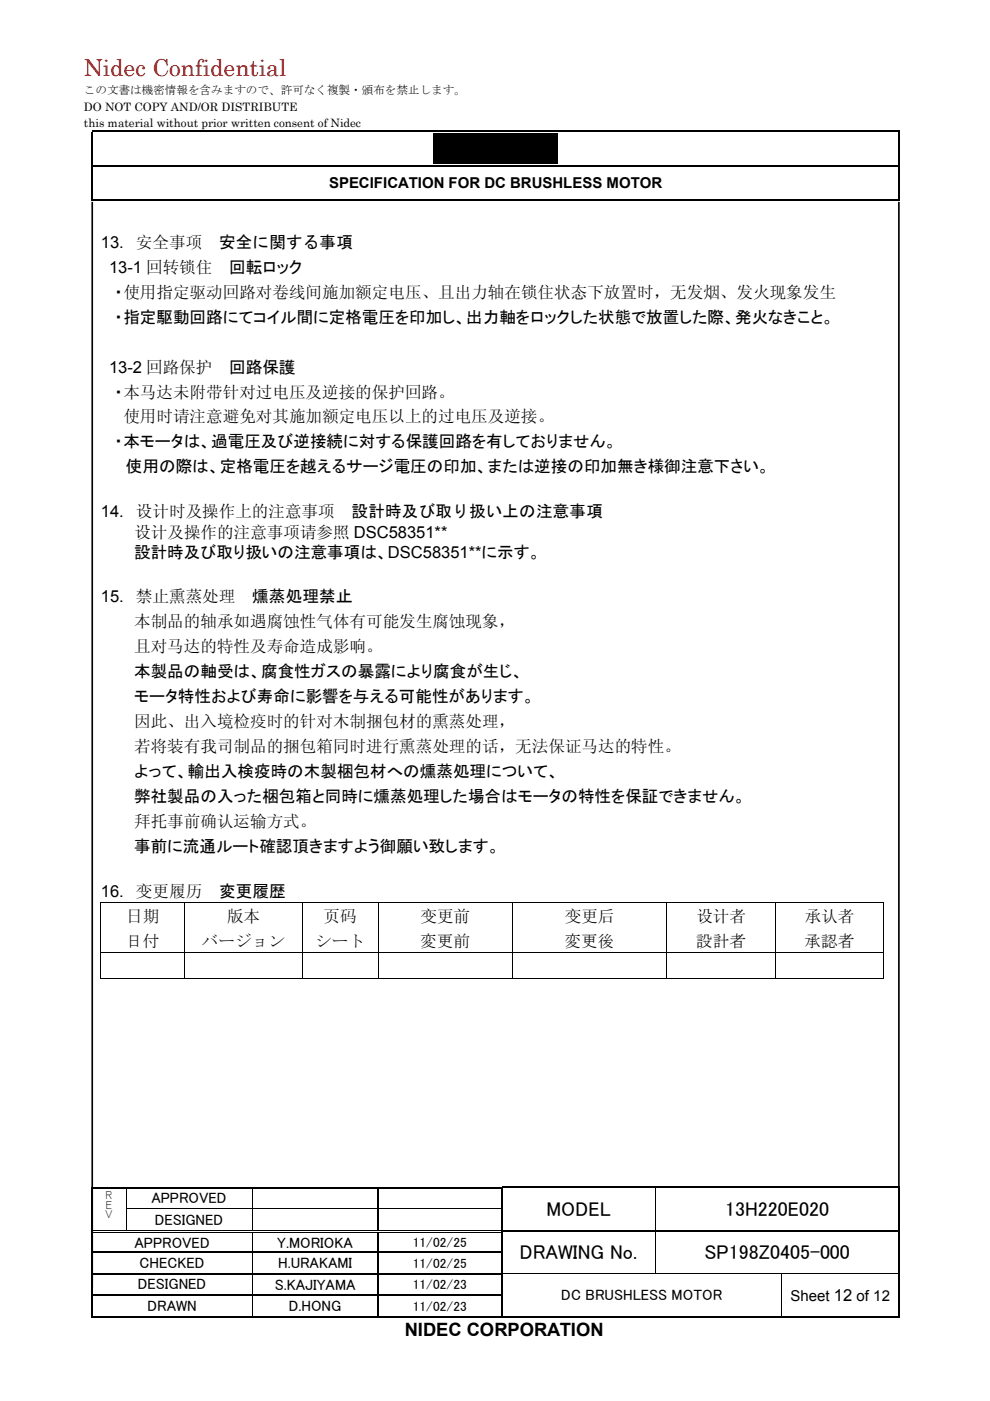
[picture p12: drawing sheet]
<svg xmlns="http://www.w3.org/2000/svg" width="210mm" height="297mm" viewBox="0 0 210 297" stroke-linecap="round" stroke-linejoin="round" font-family="sans-serif">
<defs><g id="words">
<text font-size="5" fill="#f00" x="17.8" y="16.2">Nidec Confidential</text>
<g font-size="4.2">
<text x="115.9" y="257.7">MODEL</text>
<text x="153.8" y="257.7">13H220E020</text>
<text x="110.2" y="266.9">DRAWING No.</text>
<text x="149.4" y="266.9">SP198Z0405-000</text>
</g>
<text font-size="3.9" x="85.8" y="283.2">NIDEC CORPORATION</text>
<g font-size="3.5">
<text x="21.4" y="52.5">13.</text>
<text x="28.8" y="52.5">安全事项</text>
<text x="46.4" y="52.5">安全に関する事項</text>
<text x="23.1" y="57.8">13-1 回转锁住</text>
<text x="48.6" y="57.8">回転ロック</text>
<text x="24.3" y="63.1">・使用指定驱动回路对卷线间施加额定电压、且出力轴在锁住状态下放置时，无发烟、发火现象发生</text>
<text x="24.3" y="68.4">・指定駆動回路にてコイル間に定格電圧を印加し、出力軸をロックした状態で放置した際、発火なきこと。</text>
<text x="23.1" y="79">13-2 回路保护</text>
<text x="48.6" y="79">回路保護</text>
<text x="24.3" y="84.3">・本马达未附带针对过电压及逆接的保护回路。</text>
<text x="26.2" y="89.6">使用时请注意避免对其施加额定电压以上的过电压及逆接。</text>
<text x="24.3" y="94.9">・本モータは、過電圧及び逆接続に対する保護回路を有しておりません。</text>
<text x="26.7" y="100.2">使用の際は、定格電圧を越えるサージ電圧の印加、または逆接の印加無き様御注意下さい。</text>
<text x="21.4" y="109.7">14.</text>
<text x="28.8" y="109.7">设计时及操作上的注意事项</text>
<text x="74.5" y="109.7">設計時及び取り扱い上の注意事項</text>
<text x="28.4" y="118.4">設計時及び取り扱いの注意事項は、DSC58351**に示す。</text>
<text x="28.5" y="114.1">设计及操作的注意事项请参照 DSC58351**</text>
<text x="21.4" y="127.7">15.</text>
<text x="28.8" y="127.7">禁止熏蒸处理</text>
<text x="53.5" y="127.7">燻蒸処理禁止</text>
<text x="28.4" y="133">本制品的轴承如遇腐蚀性气体有可能发生腐蚀现象，</text>
<text x="28.4" y="138.3">且对马达的特性及寿命造成影响。</text>
<text x="28.4" y="143.6">本製品の軸受は、腐食性ガスの暴露により腐食が生じ、</text>
<text x="28.4" y="148.8">モータ特性および寿命に影響を与える可能性があります。</text>
<text x="28.4" y="154.1">因此、出入境检疫时的针对木制捆包材的熏蒸处理，</text>
<text x="28.4" y="159.4">若将装有我司制品的捆包箱同时进行熏蒸处理的话，无法保证马达的特性。</text>
<text x="28.4" y="164.7">よって、輸出入検疫時の木製梱包材への燻蒸処理について、</text>
<text x="28.4" y="170">弊社製品の入った梱包箱と同時に燻蒸処理した場合はモータの特性を保証できません。</text>
<text x="28.4" y="175.3">拜托事前确认运输方式。</text>
<text x="28.4" y="180.6">事前に流通ルート確認頂きますよう御願い致します。</text>
<text x="21.4" y="190.1">16.</text>
<text x="28.8" y="190.1">变更履历</text>
<text x="46.4" y="190.1">変更履歴</text>
<text x="26.8" y="195.6">日期</text>
<text x="48.1" y="195.6">版本</text>
<text x="68.6" y="195.6">页码</text>
<text x="89.2" y="195.6">变更前</text>
<text x="119.8" y="195.6">变更后</text>
<text x="147.7" y="195.6">设计者</text>
<text x="170.6" y="195.6">承认者</text>
<text x="26.7" y="200.9">日付</text>
<text x="42.8" y="200.9">バージョン</text>
<text x="66.8" y="200.9">シート</text>
<text x="89.1" y="200.9">変更前</text>
<text x="119.7" y="200.9">変更後</text>
<text x="147.6" y="200.9">設計者</text>
<text x="170.6" y="200.9">承認者</text>
</g>
<g font-size="3.2">
<text x="69.8" y="39.9">SPECIFICATION FOR DC BRUSHLESS MOTOR</text>
<text x="32.1" y="255.1">APPROVED</text>
<text x="32.8" y="259.6">DESIGNED</text>
<text x="28.5" y="264.5">APPROVED</text>
<text x="29.6" y="268.8">CHECKED</text>
<text x="58.8" y="264.5">Y.MORIOKA</text>
<text x="59" y="268.9">H.URAKAMI</text>
<text x="29.2" y="273.4">DESIGNED</text>
<text x="58.2" y="273.5">S.KAJIYAMA</text>
<text x="119" y="275.6">DC BRUSHLESS MOTOR</text>
<text x="167.6" y="275.8">Sheet 12 of 12</text>
<text x="31.3" y="278">DRAWN</text>
<text x="61.2" y="278">D.HONG</text>
</g>
<g font-size="2.8">
<text x="87.5" y="264.4">11/02/25</text>
<text x="87.5" y="268.8">11/02/25</text>
<text x="87.5" y="273.4">11/02/23</text>
<text x="87.5" y="278">11/02/23</text>
</g>
<g font-size="2.5">
<text x="17.8" y="20">この文書は機密情報を含みますので、許可なく複製・頒布を禁止します。</text>
<text x="17.8" y="23.5">DO NOT COPY AND/OR DISTRIBUTE</text>
<text x="17.8" y="27">this material without prior written consent of Nidec</text>
<text x="21.9" y="254.3">Ｒ</text>
<text x="21.9" y="256.4">Ｅ</text>
<text x="21.9" y="258.5">Ｖ</text>
</g>
</g></defs>
<path d="M91.9 28.2h26.5v6.5h-26.5z" fill-rule="evenodd" fill="#000"/>
<g fill="none" stroke="#000" stroke-width=".25">
<path d="M19.4 27.8h171.1M190.6 27.9v7M190.6 35.3v6.9M80.2 252v4.2M80.2 256.5v4.3M106.6 251.8h32.2M139.1 251.8h51.4M190.6 252v4.2M190.6 256.5v4.3M19.8 265.5h33.6M19.8 270.1h33.6M19.8 274.7h33.6"/>
<path d="M53.6 265.5h26.5M53.6 270.1h26.5M53.6 274.7h26.5M80.2 261.4v4M80.2 265.6v4.4M80.2 270.2v4.3M80.2 274.8v4.3M80.3 265.5h25.9M80.3 270.1h25.9M80.3 274.7h25.9M106.6 260.9h32.2M106.6 279.2h59"/>
<path d="M139.1 260.9h51.4M165.8 279.2h24.7M190.6 261.4v4M190.6 265.6v4.4M190.6 270.2v4.3M190.6 274.8v4.3"/>
</g>
<g fill="#000">
<path d="M19.4 34.9h.4v.4h-.4zM190.5 27.7h.3v.2h-.3zM190.5 34.9h.3v.4h-.3zM19.4 42.2h.4v.4h-.4zM190.5 42.2h.3v.4h-.3zM21.3 191.2h.2v.1h-.2zM39.1 191.2h.2v.1h-.2zM64 191.2h.2v.1h-.2zM80.1 191.2h.2v.1h-.2zM108.6 191.2h.2v.1h-.2zM141.3 191.2h.2v.1h-.2zM164.3 191.2h.2v.1h-.2z"/>
<path d="M187.3 191.2h.2v.1h-.2zM21.3 201.9h.2v.2h-.2zM21.3 207.4h.2v.2h-.2zM39.1 201.9h.2v.2h-.2zM39.1 207.4h.2v.2h-.2zM64 201.9h.2v.2h-.2zM64 207.4h.2v.2h-.2zM80.1 201.9h.2v.2h-.2zM80.1 207.4h.2v.2h-.2zM108.6 201.9h.2v.2h-.2zM108.6 207.4h.2v.2h-.2zM141.3 201.9h.2v.2h-.2z"/>
<path d="M141.3 207.4h.2v.2h-.2zM164.3 201.9h.2v.2h-.2zM164.3 207.4h.2v.2h-.2zM187.3 201.9h.2v.2h-.2zM187.3 207.4h.2v.2h-.2zM19.4 251.6h.4v.4h-.4zM19.4 256.2h.4v.3h-.4zM26.7 251.6h.3v.4h-.3zM26.7 256.2h.1v.3h-.1zM53.4 251.6h.3v.4h-.3zM53.4 256.2h.1v.3h-.1zM80.1 251.6h.3v.4h-.3z"/>
<path d="M80.1 256.2h.2v.3h-.2zM106.2 251.6h.4v.4h-.4zM106.2 256.2h.4v.3h-.4zM138.8 251.9l.2 .1zM138.8 251.6h.3v.3h-.3zM138.8 256.2h.2v.3h-.2zM190.5 251.6h.3v.4h-.3zM190.5 251.6h.3v.3h-.3zM190.5 256.2h.3v.3h-.3zM19.4 260.8h.4v.6h-.4zM19.4 265.4h.4v.2h-.4zM19.4 270h.4v.2h-.4z"/>
<path d="M19.4 274.5h.4v.3h-.4zM19.4 279.1h.4v.3h-.4zM26.7 260.8h.5v.2h-.5zM26.7 261.2h.5v.1h-.5zM53.4 261.3l.1 .1zM53.4 260.8h.5v.2h-.5zM53.4 261.2h.5v.1h-.5zM53.4 265.4h.2v.2h-.2zM53.4 270h.2v.2h-.2zM53.4 274.5h.2v.3h-.2zM53.4 279.1h.3v.3h-.3zM80.1 261.3l.2 .1z"/>
<path d="M80.1 260.8h.5v.2h-.5zM80.1 261.2h.5v.1h-.5zM80.1 265.4h.2v.2h-.2zM80.1 270h.2v.2h-.2zM80.1 274.5h.2v.3h-.2zM80.1 279.1h.3v.3h-.3zM106.2 260.8h.4v.6h-.4zM106.2 265.4h.4v.2h-.4zM106.2 270h.4v.2h-.4zM106.2 274.5h.4v.3h-.4zM106.2 279.1h.4v.3h-.4zM138.8 261.1h.2v.3h-.2z"/>
<path d="M138.8 260.8h.3v.3h-.3zM138.8 265.4h.2v.2h-.2zM138.8 270h.2v.1h-.2zM165.6 270.1l.1 .1zM165.6 270h.1v.1h-.1zM165.6 274.5h.1v.3h-.1zM165.6 279.1h.2v.3h-.2zM190.5 260.8h.3v.6h-.3zM190.5 265.4h.3v.2h-.3zM190.5 270h.3v.2h-.3zM190.5 274.5h.3v.3h-.3zM190.5 279.1h.3v.3h-.3z"/>
</g>
<g fill="none" stroke="#000" stroke-width=".34">
<path d="M19.6 27.9v7M19.6 35.3v6.9M19.8 35.1h170.7M19.8 42.4h170.7M19.6 252v4.2M19.6 256.5v4.3M19.8 251.8h6.9M27 251.8h26.4M53.7 251.8h26.4M80.4 251.8h25.8M106.4 252v4.2M106.4 256.5v4.3"/>
<path d="M19.6 261.4v4M19.6 265.6v4.4M19.6 270.2v4.3M19.6 274.8v4.3M19.8 279.3h33.6M53.7 279.3h26.4M80.4 279.3h25.8M106.4 261.4v4M106.4 265.6v4.4M106.4 270.2v4.3M106.4 274.8v4.3"/>
</g>
<g fill="none" stroke="#000" stroke-width=".21">
<path d="M21.4 191.3v10.6M21.5 191.3h17.6M39.2 191.3v10.6M39.3 191.3h24.7M64.1 191.3v10.6M64.2 191.3h15.9M80.2 191.3v10.6M80.3 191.3h28.3M108.7 191.3v10.6M108.8 191.3h32.5M141.4 191.3v10.6M141.5 191.3h22.8"/>
<path d="M164.4 191.3v10.6M164.5 191.3h22.8M187.4 191.3v10.6M21.4 202.1v5.3M21.5 202h17.6M21.5 207.5h17.6M39.2 202.1v5.3M39.3 202h24.7M39.3 207.5h24.7M64.1 202.1v5.3M64.2 202h15.9M64.2 207.5h15.9"/>
<path d="M80.2 202.1v5.3M80.3 202h28.3M80.3 207.5h28.3M108.7 202.1v5.3M108.8 202h32.5M108.8 207.5h32.5M141.4 202.1v5.3M141.5 202h22.8M141.5 207.5h22.8M164.4 202.1v5.3M164.5 202h22.8M164.5 207.5h22.8"/>
<path d="M187.4 202.1v5.3M26.8 252v4.2M26.8 256.5v4.3M26.8 256.3h26.6M53.5 252v4.2M53.5 256.5v4.3M53.6 256.3h26.5M80.3 256.3h25.9M138.9 252v4.2M138.9 256.5v4.3M19.8 260.9h6.9M19.8 261.2h6.9"/>
<path d="M27.2 260.9h26.2M27.2 261.2h26.2M53.5 261.4v4M53.5 265.6v4.4M53.5 270.2v4.3M53.5 274.8v4.3M53.9 260.9h26.2M53.9 261.2h26.2M80.6 260.9h25.6M80.6 261.2h25.6M106.6 270h32.2M138.9 261.4v4"/>
<path d="M138.9 265.6v4.4M139 270h26.6M165.6 270.2v4.3M165.6 274.8v4.3M165.7 270h24.8"/>
</g>
<path d="M19.6 42.8v230.2M190.6 42.8v230.2" fill="none" stroke="#000" stroke-width=".35"/>
<use href="#words"/>
</svg>
